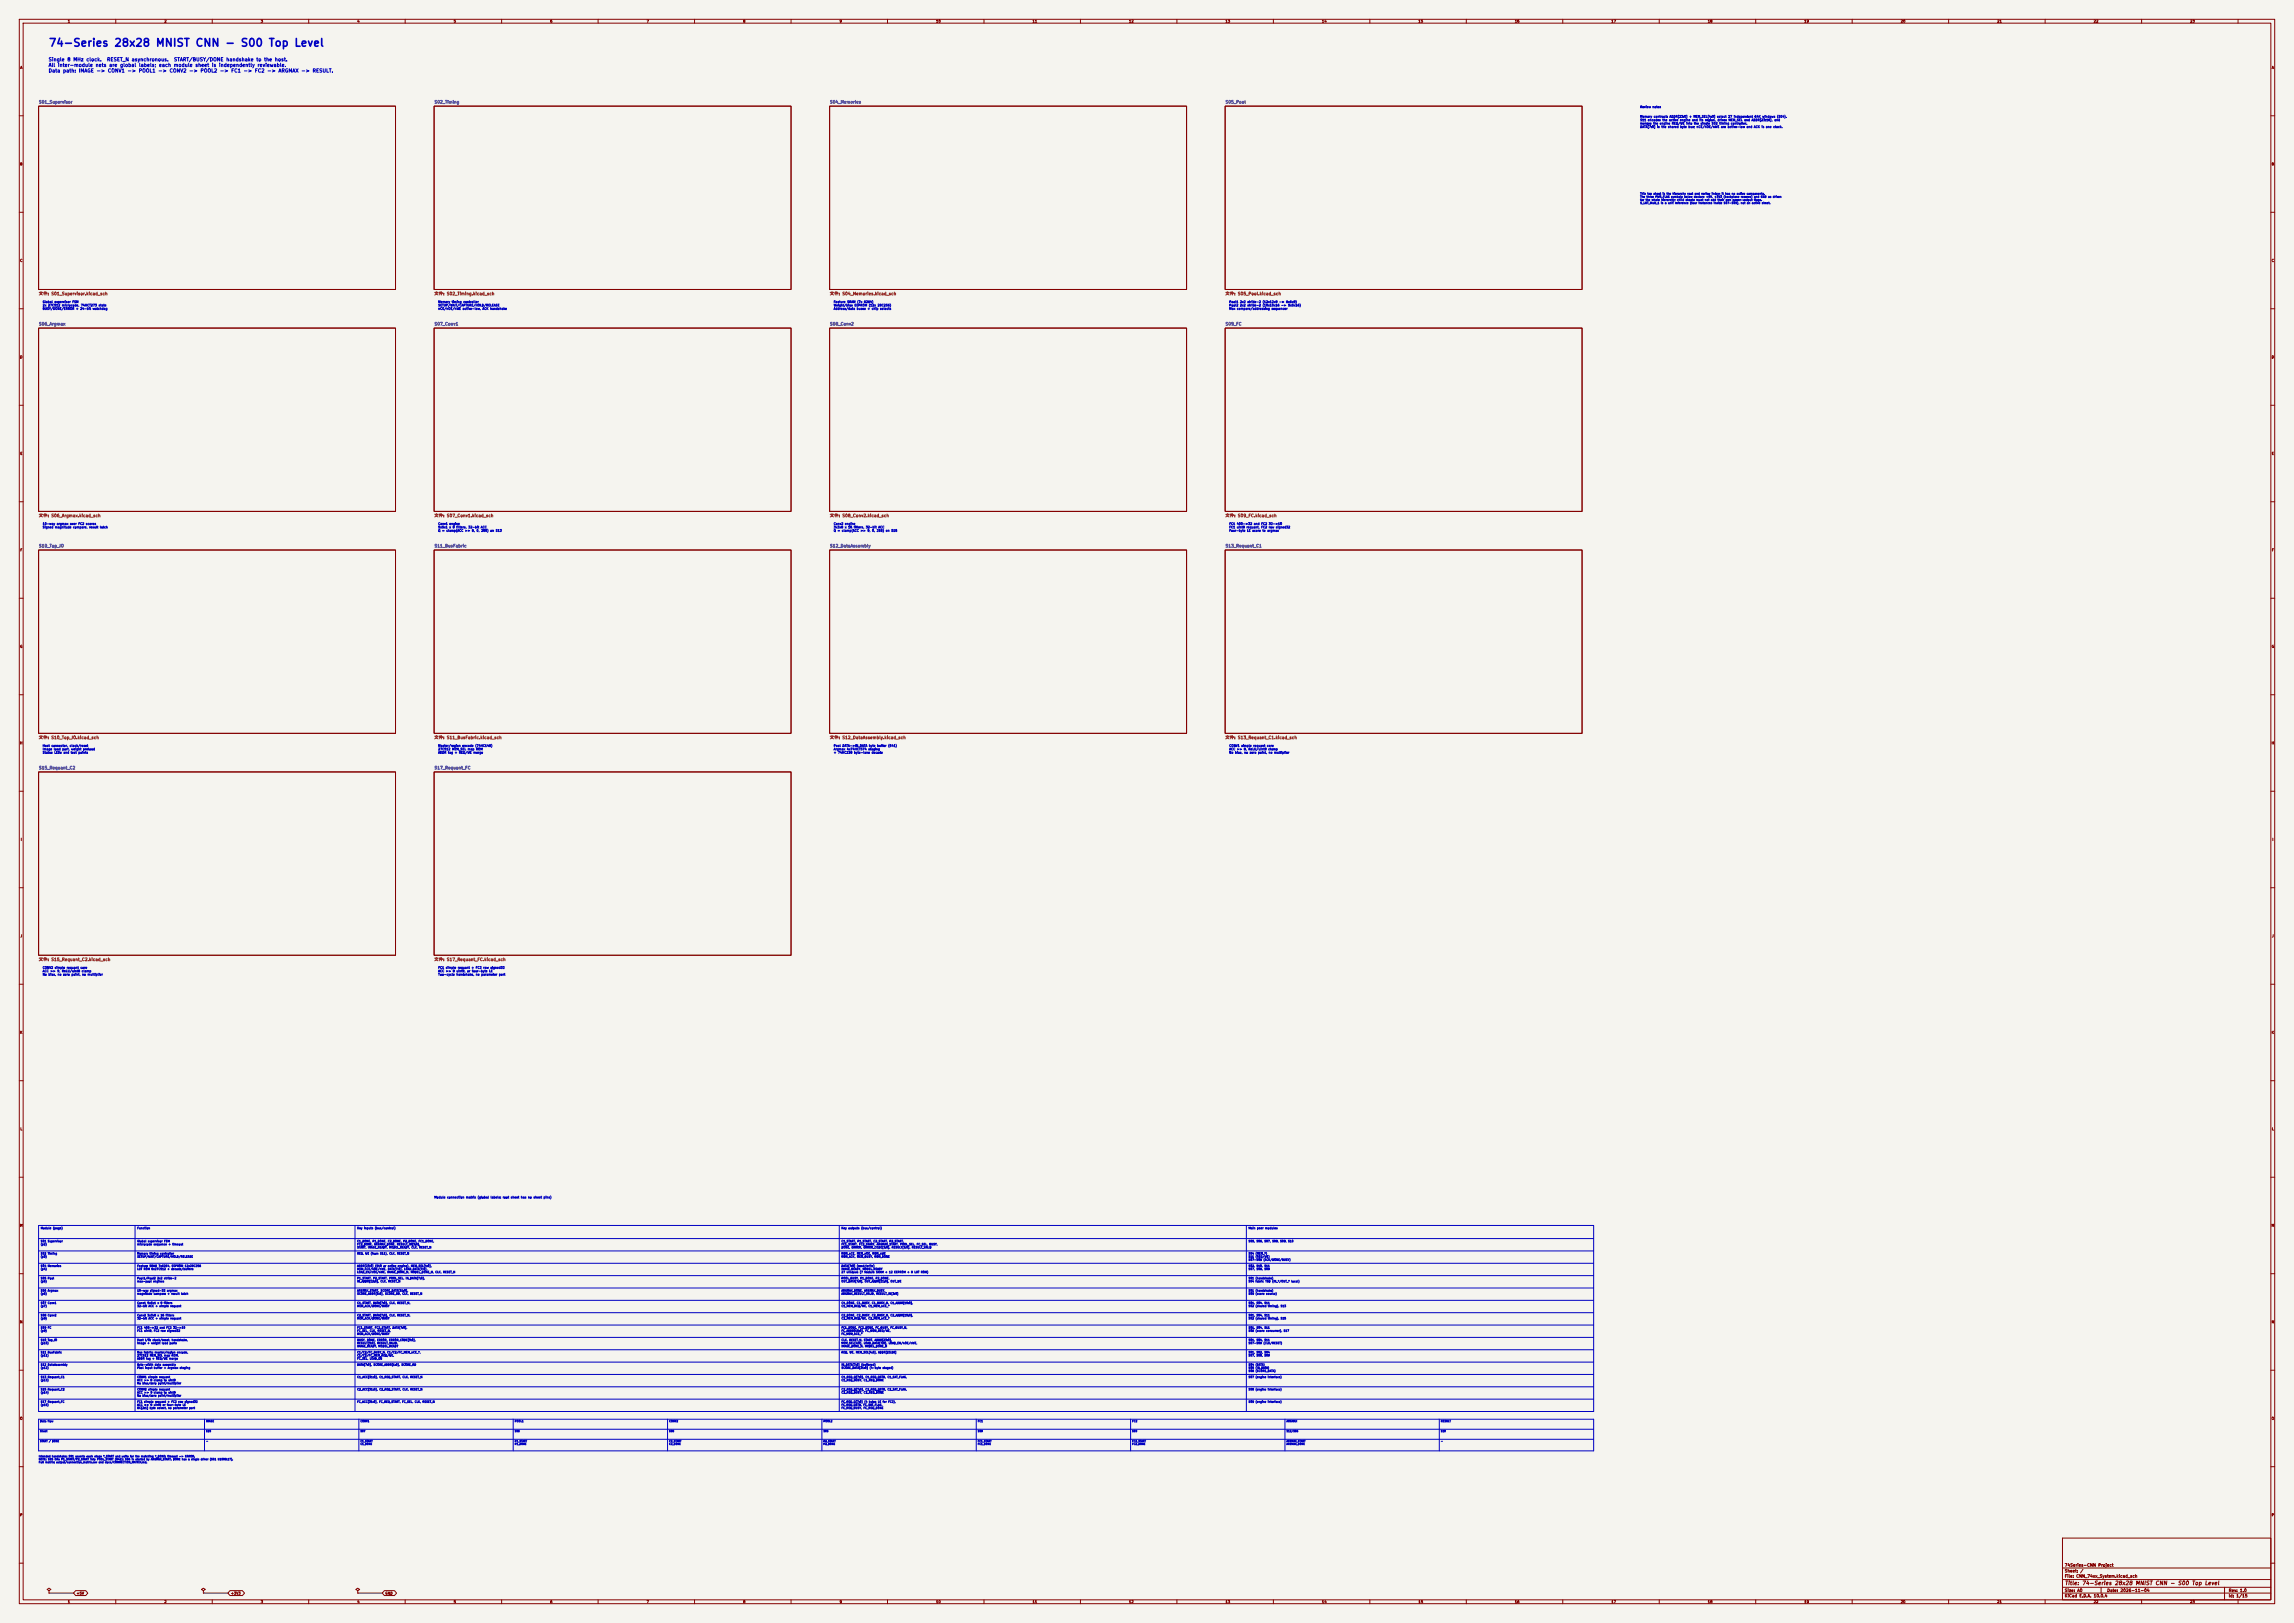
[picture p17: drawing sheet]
<svg xmlns="http://www.w3.org/2000/svg" width="1189mm" height="841mm" viewBox="0 0 1189 841" stroke-linecap="round" stroke-linejoin="round" font-family="sans-serif">
<defs><g id="words">
<text font-size="4" fill="#0000c2" x="25" y="25">74-Series 28x28 MNIST CNN - S00 Top Level</text>
<text font-size="2" fill="#840000" x="1070" y="822">Title: 74-Series 28x28 MNIST CNN - S00 Top Level</text>
<g font-size="1.8" fill="#0000c2">
<text x="25" y="32">Single 8 MHz clock.</text>
<text x="25" y="35">All inter-module nets are global labels; each module sheet is independently reviewable.</text>
<text x="55" y="32">RESET_N asynchronous.</text>
<text x="90" y="32">START/BUSY/DONE handshake to the host.</text>
<text x="25" y="38">Data path: IMAGE -&gt; CONV1 -&gt; POOL1 -&gt; CONV2 -&gt; POOL2 -&gt; FC1 -&gt; FC2 -&gt; ARGMAX -&gt; RESULT.</text>
</g>
<g font-size="1.5" fill="#006464">
<text x="20" y="54">S01_Supervisor</text>
<text x="225" y="54">S02_Timing</text>
<text x="430" y="54">S04_Memories</text>
<text x="635" y="54">S05_Pool</text>
<text x="20" y="169">S06_Argmax</text>
<text x="225" y="169">S07_Conv1</text>
<text x="430" y="169">S08_Conv2</text>
<text x="635" y="169">S09_FC</text>
<text x="20" y="284">S10_Top_IO</text>
<text x="225" y="284">S11_BusFabric</text>
<text x="430" y="284">S12_DataAssembly</text>
<text x="635" y="284">S13_Requant_C1</text>
<text x="20" y="399">S15_Requant_C2</text>
<text x="225" y="399">S17_Requant_FC</text>
</g>
<g font-size="1.5" fill="#725600">
<text x="20" y="153">文件: S01_Supervisor.kicad_sch</text>
<text x="225" y="153">文件: S02_Timing.kicad_sch</text>
<text x="430" y="153">文件: S04_Memories.kicad_sch</text>
<text x="635" y="153">文件: S05_Pool.kicad_sch</text>
<text x="20" y="268">文件: S06_Argmax.kicad_sch</text>
<text x="225" y="268">文件: S07_Conv1.kicad_sch</text>
<text x="430" y="268">文件: S08_Conv2.kicad_sch</text>
<text x="635" y="268">文件: S09_FC.kicad_sch</text>
<text x="20" y="383">文件: S10_Top_IO.kicad_sch</text>
<text x="225" y="383">文件: S11_BusFabric.kicad_sch</text>
<text x="430" y="383">文件: S12_DataAssembly.kicad_sch</text>
<text x="635" y="383">文件: S13_Requant_C1.kicad_sch</text>
<text x="20" y="498">文件: S15_Requant_C2.kicad_sch</text>
<text x="225" y="498">文件: S17_Requant_FC.kicad_sch</text>
</g>
<g font-size="1.5" fill="#840000">
<text x="1070" y="815">Sheet: /</text>
<text x="1070" y="812">74Series-CNN Project</text>
<text x="1070" y="818">File: CNN_74xx_System.kicad_sch</text>
<text x="1070" y="825">Size: A0</text>
<text x="1092" y="825">Date: 2026-11-04</text>
<text x="1155" y="825">Rev: 1.0</text>
<text x="1070" y="828">KiCad E.D.A. 10.0.4</text>
<text x="1155" y="828">Id: 1/15</text>
</g>
<g font-size="1.3" fill="#840000">
<text x="35" y="12">1</text>
<text x="85" y="12">2</text>
<text x="135" y="12">3</text>
<text x="185" y="12">4</text>
<text x="235" y="12">5</text>
<text x="285" y="12">6</text>
<text x="335" y="12">7</text>
<text x="385" y="12">8</text>
<text x="435" y="12">9</text>
<text x="485" y="12">10</text>
<text x="535" y="12">11</text>
<text x="585" y="12">12</text>
<text x="635" y="12">13</text>
<text x="685" y="12">14</text>
<text x="735" y="12">15</text>
<text x="785" y="12">16</text>
<text x="835" y="12">17</text>
<text x="885" y="12">18</text>
<text x="935" y="12">19</text>
<text x="985" y="12">20</text>
<text x="1035" y="12">21</text>
<text x="1085" y="12">22</text>
<text x="1135" y="12">23</text>
<text x="10" y="36">A</text>
<text x="1177" y="36">A</text>
<text x="10" y="86">B</text>
<text x="1177" y="86">B</text>
<text x="10" y="136">C</text>
<text x="1177" y="136">C</text>
<text x="10" y="186">D</text>
<text x="1177" y="186">D</text>
<text x="10" y="236">E</text>
<text x="1177" y="236">E</text>
<text x="10" y="286">F</text>
<text x="1177" y="286">F</text>
<text x="10" y="336">G</text>
<text x="1177" y="336">G</text>
<text x="10" y="386">H</text>
<text x="1177" y="386">H</text>
<text x="11" y="436">I</text>
<text x="1178" y="436">I</text>
<text x="10" y="486">J</text>
<text x="1177" y="486">J</text>
<text x="10" y="536">K</text>
<text x="1177" y="536">K</text>
<text x="10" y="586">L</text>
<text x="1177" y="586">L</text>
<text x="10" y="636">M</text>
<text x="1177" y="636">M</text>
<text x="10" y="686">N</text>
<text x="1177" y="686">N</text>
<text x="10" y="736">O</text>
<text x="1177" y="736">O</text>
<text x="10" y="786">P</text>
<text x="1177" y="786">P</text>
<text x="40" y="827">+5V</text>
<text x="120" y="827">+3V3</text>
<text x="200" y="827">GND</text>
<text x="35" y="831">1</text>
<text x="85" y="831">2</text>
<text x="135" y="831">3</text>
<text x="185" y="831">4</text>
<text x="235" y="831">5</text>
<text x="285" y="831">6</text>
<text x="335" y="831">7</text>
<text x="385" y="831">8</text>
<text x="435" y="831">9</text>
<text x="485" y="831">10</text>
<text x="535" y="831">11</text>
<text x="585" y="831">12</text>
<text x="635" y="831">13</text>
<text x="685" y="831">14</text>
<text x="735" y="831">15</text>
<text x="785" y="831">16</text>
<text x="835" y="831">17</text>
<text x="885" y="831">18</text>
<text x="935" y="831">19</text>
<text x="985" y="831">20</text>
<text x="1035" y="831">21</text>
<text x="1085" y="831">22</text>
<text x="1135" y="831">23</text>
</g>
<g font-size="1.1" fill="#0000c2">
<text x="850" y="56">Review notes</text>
<text x="850" y="61">Memory contract: ADDR[23:0] + MEM_SEL[4:0] select 27 independent 64K windows (S04).</text>
<text x="850" y="63">S11 encodes the active engine and its region, drives MEM_SEL and ADDR[23:16], and</text>
<text x="850" y="65">merges the engine REQ/WE into the single S02 timing controller.</text>
<text x="850" y="67">DATA[7:0] is the shared byte bus; nCE/nOE/nWE are active-low and ACK is one clock.</text>
<text x="22" y="157">Global supervisor FSM</text>
<text x="22" y="159">2x 27C512 microcode, 74HCT273 state</text>
<text x="22" y="161">BUSY/DONE/ERROR + 24-bit watchdog</text>
<text x="227" y="157">Memory timing controller</text>
<text x="227" y="159">SETUP/WAIT/CAPTURE/HOLD/RELEASE</text>
<text x="227" y="161">nCE/nOE/nWE active-low, ACK handshake</text>
<text x="432" y="157">Feature SRAM (7x 6264)</text>
<text x="432" y="159">Weight/bias EEPROM (12x 28C256)</text>
<text x="432" y="161">Address/data buses + chip selects</text>
<text x="637" y="157">Pool1 2x2 stride-2 (12x12x8 -&gt; 6x6x8)</text>
<text x="637" y="159">Pool2 2x2 stride-2 (10x10x16 -&gt; 5x5x16)</text>
<text x="637" y="161">Max compare/addressing sequencer</text>
<text x="22" y="272">10-way argmax over FC2 scores</text>
<text x="22" y="274">Signed magnitude compare, result latch</text>
<text x="227" y="272">Conv1 engine</text>
<text x="227" y="274">5x5x1 x 8 filters, 32-bit ACC</text>
<text x="227" y="276">Q = clamp(ACC &gt;&gt; 8, 0, 255) on S13</text>
<text x="432" y="272">Conv2 engine</text>
<text x="432" y="274">3x3x8 x 16 filters, 32-bit ACC</text>
<text x="432" y="276">Q = clamp(ACC &gt;&gt; 9, 0, 255) on S15</text>
<text x="637" y="272">FC1 400-&gt;32 and FC2 32-&gt;10</text>
<text x="637" y="274">FC1 uint8 requant, FC2 raw signed32</text>
<text x="637" y="276">Four-byte LE score to argmax</text>
<text x="22" y="387">Host connector, clock/reset</text>
<text x="22" y="389">Image load port, weight preload</text>
<text x="227" y="387">Master/region encode (74HC148)</text>
<text x="227" y="389">27C512 MEM_SEL map ROM</text>
<text x="432" y="387">Pool DATA-&gt;IN_DATA byte buffer (541)</text>
<text x="432" y="389">Argmax 4x74HCT574 staging</text>
<text x="637" y="387">CONV1 simple requant core</text>
<text x="637" y="389">ACC &gt;&gt; 8, ReLU/uint8 clamp</text>
<text x="22" y="391">Status LEDs and test points</text>
<text x="227" y="391">ADDR tag + REQ/WE merge</text>
<text x="432" y="391">+ 74HC238 byte-lane decode</text>
<text x="637" y="391">No bias, no zero point, no multiplier</text>
<text x="22" y="502">CONV2 simple requant core</text>
<text x="227" y="502">FC1 simple requant + FC2 raw signed32</text>
<text x="22" y="504">ACC &gt;&gt; 9, ReLU/uint8 clamp</text>
<text x="22" y="506">No bias, no zero point, no multiplier</text>
<text x="227" y="504">ACC &gt;&gt; 8 uint8, or four-byte LE</text>
<text x="227" y="506">Two-cycle handshake, no parameter port</text>
<text x="225" y="621">Module connection matrix (global labels; root sheet has no sheet pins)</text>
<text x="21" y="637">Module (page)</text>
<text x="71" y="637">Function</text>
<text x="185" y="637">Key inputs (bus/control)</text>
<text x="436" y="637">Key outputs (bus/control)</text>
<text x="647" y="637">Main peer modules</text>
</g>
<g font-size="1" fill="#0000c2">
<text x="850" y="101">This top sheet is the hierarchy root and review index; it has no active components.</text>
<text x="850" y="103">The three PWR_FLAG symbols below declare +5V, +3V3 (backplane reserve) and GND as driven</text>
<text x="850" y="104">for the whole hierarchy; child sheets must not add their own power-output flags.</text>
<text x="850" y="106">S_LUT_Mult_1 is a unit reference (four instances inside S07-S09), not an active sheet.</text>
<text x="21" y="644">S01 Supervisor</text>
<text x="21" y="646">(p2)</text>
<text x="71" y="644">Global supervisor FSM</text>
<text x="71" y="646">microcode sequence + timeout</text>
<text x="185" y="644">C1_DONE, P1_DONE, C2_DONE, P2_DONE, FC1_DONE,</text>
<text x="185" y="646">FC2_DONE, ARGMAX_DONE, RESULT_IN[3:0],</text>
<text x="185" y="647">START, IMAGE_READY, MODEL_READY, CLK, RESET_N</text>
<text x="436" y="644">C1_START, P1_START, C2_START, P2_START,</text>
<text x="436" y="646">FC1_START, FC2_START, ARGMAX_START, POOL_SEL, FC_SEL, BUSY,</text>
<text x="436" y="647">DONE, ERROR, ERROR_CODE[3:0], RESULT[3:0], RESULT_VALID</text>
<text x="647" y="644">S05, S06, S07, S08, S09, S10</text>
<text x="21" y="650">S02 Timing</text>
<text x="21" y="652">(p3)</text>
<text x="71" y="650">Memory timing controller</text>
<text x="71" y="652">SETUP/WAIT/CAPTURE/HOLD/RELEASE</text>
<text x="185" y="650">REQ, WE (from S11), CLK, RESET_N</text>
<text x="436" y="650">MEM_nCE, MEM_nOE, MEM_nWE</text>
<text x="436" y="652">MEM_ACK, MEM_BUSY, MEM_DONE</text>
<text x="647" y="650">S04 (MEM_*)</text>
<text x="647" y="652">S11 (REQ/WE)</text>
<text x="647" y="654">S07-S09 (ACK/DONE/BUSY)</text>
<text x="21" y="657">S04 Memories</text>
<text x="21" y="658">(p4)</text>
<text x="71" y="657">Feature SRAM 7x6264, EEPROM 12x28C256</text>
<text x="71" y="658">LUT ROM 8x27C512 + decode/buffers</text>
<text x="185" y="657">ADDR[23:0] (S10 or active engine), MEM_SEL[4:0],</text>
<text x="185" y="658">MEM_nCE/nOE/nWE, DATA[7:0], LOAD_DATA[7:0],</text>
<text x="185" y="660">LOAD_EN/nOE/nWE, IMAGE_DONE_N, MODEL_DONE_N, CLK, RESET_N</text>
<text x="436" y="657">DATA[7:0] (read/write)</text>
<text x="436" y="658">IMAGE_READY, MODEL_READY</text>
<text x="436" y="660">27 windows (7 feature SRAM + 12 EEPROM + 8 LUT ROM)</text>
<text x="647" y="657">S02, S10, S11</text>
<text x="647" y="658">S07, S08, S09</text>
<text x="21" y="663">S05 Pool</text>
<text x="21" y="665">(p5)</text>
<text x="71" y="663">Pool1/Pool2 2x2 stride-2</text>
<text x="71" y="665">max-pool engines</text>
<text x="185" y="663">P1_START, P2_START, POOL_SEL, IN_DATA[7:0],</text>
<text x="185" y="665">IN_ADDR[12:0], CLK, RESET_N</text>
<text x="436" y="663">POOL_BUSY, P1_DONE, P2_DONE,</text>
<text x="436" y="665">OUT_DATA[7:0], OUT_ADDR[11:0], OUT_WE</text>
<text x="647" y="663">S01 (handshake)</text>
<text x="647" y="665">S04 fabric TBD (IN_*/OUT_* local)</text>
<text x="21" y="669">S06 Argmax</text>
<text x="21" y="671">(p6)</text>
<text x="71" y="669">10-way signed-32 argmax</text>
<text x="71" y="671">magnitude compare + result latch</text>
<text x="185" y="669">ARGMAX_START, SCORE_DATA[31:0],</text>
<text x="185" y="671">SCORE_ADDR[5:0], SCORE_RD, CLK, RESET_N</text>
<text x="436" y="669">ARGMAX_DONE, ARGMAX_BUSY,</text>
<text x="436" y="671">ARGMAX_RESULT_VALID, RESULT_IN[3:0]</text>
<text x="647" y="669">S01 (handshake)</text>
<text x="647" y="671">S09 (score source)</text>
<text x="21" y="676">S07 Conv1</text>
<text x="21" y="678">(p7)</text>
<text x="71" y="676">Conv1 5x5x1 x 8 filters</text>
<text x="71" y="678">32-bit ACC + simple requant</text>
<text x="185" y="676">C1_START, DATA[7:0], CLK, RESET_N,</text>
<text x="185" y="678">MEM_ACK/DONE/BUSY</text>
<text x="436" y="676">C1_DONE, C1_BUSY, C1_BUSY_N, C1_ADDR[15:0],</text>
<text x="436" y="678">C1_MEM_REQ/WE, C1_MEM_nCE_*</text>
<text x="647" y="676">S01, S04, S11</text>
<text x="647" y="678">S02 (shared timing), S13</text>
<text x="21" y="682">S08 Conv2</text>
<text x="21" y="684">(p8)</text>
<text x="71" y="682">Conv2 3x3x8 x 16 filters</text>
<text x="71" y="684">32-bit ACC + simple requant</text>
<text x="185" y="682">C2_START, DATA[7:0], CLK, RESET_N,</text>
<text x="185" y="684">MEM_ACK/DONE/BUSY</text>
<text x="436" y="682">C2_DONE, C2_BUSY, C2_BUSY_N, C2_ADDR[15:0],</text>
<text x="436" y="684">C2_MEM_REQ/WE, C2_MEM_nCE_*</text>
<text x="647" y="682">S01, S04, S11</text>
<text x="647" y="684">S02 (shared timing), S15</text>
<text x="21" y="689">S09 FC</text>
<text x="71" y="689">FC1 400-&gt;32 and FC2 32-&gt;10</text>
<text x="185" y="689">FC1_START, FC2_START, DATA[7:0],</text>
<text x="436" y="689">FC1_DONE, FC2_DONE, FC_BUSY, FC_BUSY_N,</text>
<text x="647" y="689">S01, S04, S11</text>
<text x="21" y="695">S10 Top_IO</text>
<text x="21" y="690">(p9)</text>
<text x="71" y="695">Host I/O: clock/reset, handshake,</text>
<text x="71" y="690">FC1 uint8, FC2 raw signed32</text>
<text x="185" y="695">BUSY, DONE, ERROR, ERROR_CODE[3:0],</text>
<text x="185" y="690">FC_SEL, CLK, RESET_N,</text>
<text x="185" y="692">MEM_ACK/DONE/BUSY</text>
<text x="436" y="690">FC_ADDR[15:0], FC_MEM_REQ/WE,</text>
<text x="436" y="692">FC_MEM_nCE_*</text>
<text x="436" y="695">CLK, RESET_N, START, ADDR[23:0],</text>
<text x="647" y="695">S01, S04, S11</text>
<text x="647" y="690">S06 (score consumer), S17</text>
<text x="21" y="697">(p10)</text>
<text x="21" y="701">S11 BusFabric</text>
<text x="71" y="697">image + weight load ports</text>
<text x="71" y="701">Bus fabric: master/region encode,</text>
<text x="185" y="697">RESULT[3:0], RESULT_VALID,</text>
<text x="185" y="698">IMAGE_READY, MODEL_READY</text>
<text x="185" y="701">C1/C2/FC_BUSY_N, C1/C2/FC_MEM_nCE_*,</text>
<text x="436" y="697">MEM_SEL[4:0], LOAD_DATA[7:0], LOAD_EN/nOE/nWE,</text>
<text x="436" y="698">IMAGE_DONE_N, MODEL_DONE_N</text>
<text x="436" y="701">REQ, WE, MEM_SEL[4:0], ADDR[23:16]</text>
<text x="647" y="697">S07-S09 (CLK/RESET)</text>
<text x="647" y="701">S01, S02, S04</text>
<text x="21" y="703">(p11)</text>
<text x="21" y="708">S12 DataAssembly</text>
<text x="71" y="703">27C512 MEM_SEL map ROM,</text>
<text x="71" y="705">ADDR tag + REQ/WE merge</text>
<text x="71" y="708">Byte-width data assembly</text>
<text x="185" y="708">DATA[7:0], SCORE_ADDR[1:0], SCORE_RD</text>
<text x="185" y="703">C1/C2/FC_MEM_REQ/WE,</text>
<text x="185" y="705">FC_SEL, LOAD_EN</text>
<text x="436" y="708">IN_DATA[7:0] (buffered)</text>
<text x="647" y="708">S04 (DATA)</text>
<text x="647" y="703">S07, S08, S09</text>
<text x="21" y="710">(p12)</text>
<text x="71" y="710">Pool input buffer + Argmax staging</text>
<text x="436" y="710">SCORE_DATA[31:0] (4-byte staged)</text>
<text x="647" y="710">S05 (IN_DATA)</text>
<text x="647" y="711">S06 (SCORE_DATA)</text>
<text x="21" y="714">S13 Requant_C1</text>
<text x="21" y="716">(p13)</text>
<text x="71" y="714">CONV1 simple requant</text>
<text x="71" y="716">ACC &gt;&gt; 8 clamp to uint8</text>
<text x="71" y="718">No bias/zero point/multiplier</text>
<text x="185" y="714">C1_ACC[31:0], C1_REQ_START, CLK, RESET_N</text>
<text x="436" y="714">C1_REQ_Q[7:0], C1_REQ_QSTB, C1_SAT_FLAG,</text>
<text x="436" y="716">C1_REQ_BUSY, C1_REQ_DONE</text>
<text x="647" y="714">S07 (engine interface)</text>
<text x="21" y="721">S15 Requant_C2</text>
<text x="21" y="722">(p14)</text>
<text x="71" y="721">CONV2 simple requant</text>
<text x="71" y="722">ACC &gt;&gt; 9 clamp to uint8</text>
<text x="71" y="724">No bias/zero point/multiplier</text>
<text x="185" y="721">C2_ACC[31:0], C2_REQ_START, CLK, RESET_N</text>
<text x="436" y="721">C2_REQ_Q[7:0], C2_REQ_QSTB, C2_SAT_FLAG,</text>
<text x="436" y="722">C2_REQ_BUSY, C2_REQ_DONE</text>
<text x="647" y="721">S08 (engine interface)</text>
<text x="21" y="727">S17 Requant_FC</text>
<text x="21" y="729">(p15)</text>
<text x="71" y="727">FC1 simple requant + FC2 raw signed32</text>
<text x="71" y="729">ACC &gt;&gt; 8 uint8 or four-byte LE</text>
<text x="71" y="730">BC[2:1] byte select, no parameter port</text>
<text x="185" y="727">FC_ACC[31:0], FC_REQ_START, FC_SEL, CLK, RESET_N</text>
<text x="436" y="727">FC_REQ_Q[7:0] (4 bytes LE for FC2),</text>
<text x="436" y="729">FC_REQ_QSTB, FC_SAT_FLAG,</text>
<text x="436" y="730">FC_REQ_BUSY, FC_REQ_DONE</text>
<text x="647" y="727">S09 (engine interface)</text>
<text x="21" y="737">Data flow</text>
<text x="107" y="737">IMAGE</text>
<text x="187" y="737">CONV1</text>
<text x="267" y="737">POOL1</text>
<text x="347" y="737">CONV2</text>
<text x="427" y="737">POOL2</text>
<text x="507" y="737">FC1</text>
<text x="587" y="737">FC2</text>
<text x="667" y="737">ARGMAX</text>
<text x="747" y="737">RESULT</text>
<text x="20" y="755">Intended handshake: S01 asserts each stage *_START and waits for the matching *_DONE; timeout -&gt; ERROR.</text>
<text x="20" y="757">NOTE: S05 ORs P1_START/P2_START into POOL_START (U42); S06 is started by ARGMAX_START. DONE has a single driver (S01 U1009.17).</text>
<text x="20" y="758">Full matrix: output/connection_matrix.csv and docs/CONNECTION_MATRIX.md.</text>
</g>
<g font-size=".9" fill="#0000c2">
<text x="21" y="742">Sheet</text>
<text x="107" y="742">S10</text>
<text x="187" y="742">S07</text>
<text x="267" y="742">S05</text>
<text x="347" y="742">S08</text>
<text x="427" y="742">S05</text>
<text x="507" y="742">S09</text>
<text x="587" y="742">S09</text>
<text x="667" y="742">S12/S06</text>
<text x="747" y="742">S10</text>
<text x="21" y="747">START / DONE</text>
<text x="107" y="747">-</text>
<text x="187" y="747">C1_START</text>
<text x="187" y="749">C1_DONE</text>
<text x="267" y="747">P1_START</text>
<text x="267" y="749">P1_DONE</text>
<text x="347" y="747">C2_START</text>
<text x="347" y="749">C2_DONE</text>
<text x="427" y="747">P2_START</text>
<text x="427" y="749">P2_DONE</text>
<text x="507" y="747">FC1_START</text>
<text x="507" y="749">FC1_DONE</text>
<text x="587" y="747">FC2_START</text>
<text x="587" y="749">FC2_DONE</text>
<text x="667" y="747">ARGMAX_START</text>
<text x="667" y="749">ARGMAX_DONE</text>
<text x="747" y="747">-</text>
</g>
</g></defs>
<path d="M0 0h1189v841h-1189z" fill="#f5f4ef" stroke="#f5f4ef" stroke-width=".52"/>
<g fill="none" stroke="#840000" stroke-width=".52">
<path d="M10 10h1169v821h-1169zM12 12h1165v817h-1165zM60 10v2M110 10v2M160 10v2M210 10v2M260 10v2M310 10v2M360 10v2M410 10v2M460 10v2M510 10v2"/>
<path d="M560 10v2M610 10v2M660 10v2M710 10v2M760 10v2M810 10v2M860 10v2M910 10v2M960 10v2M1010 10v2M1060 10v2M1110 10v2"/>
<path d="M1160 10v2M20 55h185v95h-185zM225 55h185v95h-185zM430 55h185v95h-185zM635 55h185v95h-185zM10 60h2M1177 60h2M10 110h2M1177 110h2M10 160h2M1177 160h2M20 170h185v95h-185z"/>
<path d="M225 170h185v95h-185zM430 170h185v95h-185zM635 170h185v95h-185zM10 210h2M1177 210h2M10 260h2M1177 260h2M20 285h185v95h-185zM225 285h185v95h-185zM430 285h185v95h-185zM635 285h185v95h-185zM10 310h2"/>
<path d="M1177 310h2M10 360h2M1177 360h2M20 400h185v95h-185zM225 400h185v95h-185zM10 410h2M1177 410h2M10 460h2M1177 460h2M10 510h2M1177 510h2M10 560h2"/>
<path d="M1177 560h2M10 610h2M1177 610h2M10 660h2M1177 660h2M10 710h2M1177 710h2M10 760h2M1177 760h2M1069 797h108v32h-108zM10 810h2M1069 818h108"/>
<path d="M1069 812h108M1177 810h2M25 824h1l-1-1-1 1h1v1M25 825h.1M39 824h5l2 1-2 2h-5l-1-2zM60 829v2M105 824h1l-1-1-1 1h1v1M105 825h.1M110 829v2M119 824h7l1 1-1 2h-7l-1-2zM160 829v2M185 824h1l-1-1-1 1h1v1"/>
<path d="M185 825h.1M199 824h5l2 1-2 2h-5l-1-2zM210 829v2M260 829v2M310 829v2M360 829v2M410 829v2M460 829v2M510 829v2M560 829v2M610 829v2M660 829v2"/>
<path d="M710 829v2M760 829v2M810 829v2M860 829v2M910 829v2M960 829v2M1010 829v2M1060 829v2M1069 825h108M1069 822h108M1089 822v3M1110 829v2"/>
<path d="M1153 822v7M1160 829v2"/>
</g>
<g fill="none" stroke="#0000c2" stroke-width=".52">
<path d="M20 635h806v96h-806zM70 635v96M184 635v96M435 635v96M646 635v96M20 642h806M20 648h806M20 655h806M20 661h806M20 667h806M20 674h806M20 699h806"/>
<path d="M20 680h806M20 687h806M20 693h806M20 706h806M20 712h806M20 719h806M20 735h806v17h-806zM20 725h806M106 735v17M186 735v17M266 735v17M346 735v17"/>
<path d="M426 735v17M506 735v17M586 735v17M666 735v17M746 735v17M20 741h806M20 746h806"/>
</g>
<path d="M25 825h13M105 825h13M185 825h13" fill="none" stroke="#009600" stroke-width=".52"/>
<use href="#words"/>
</svg>
